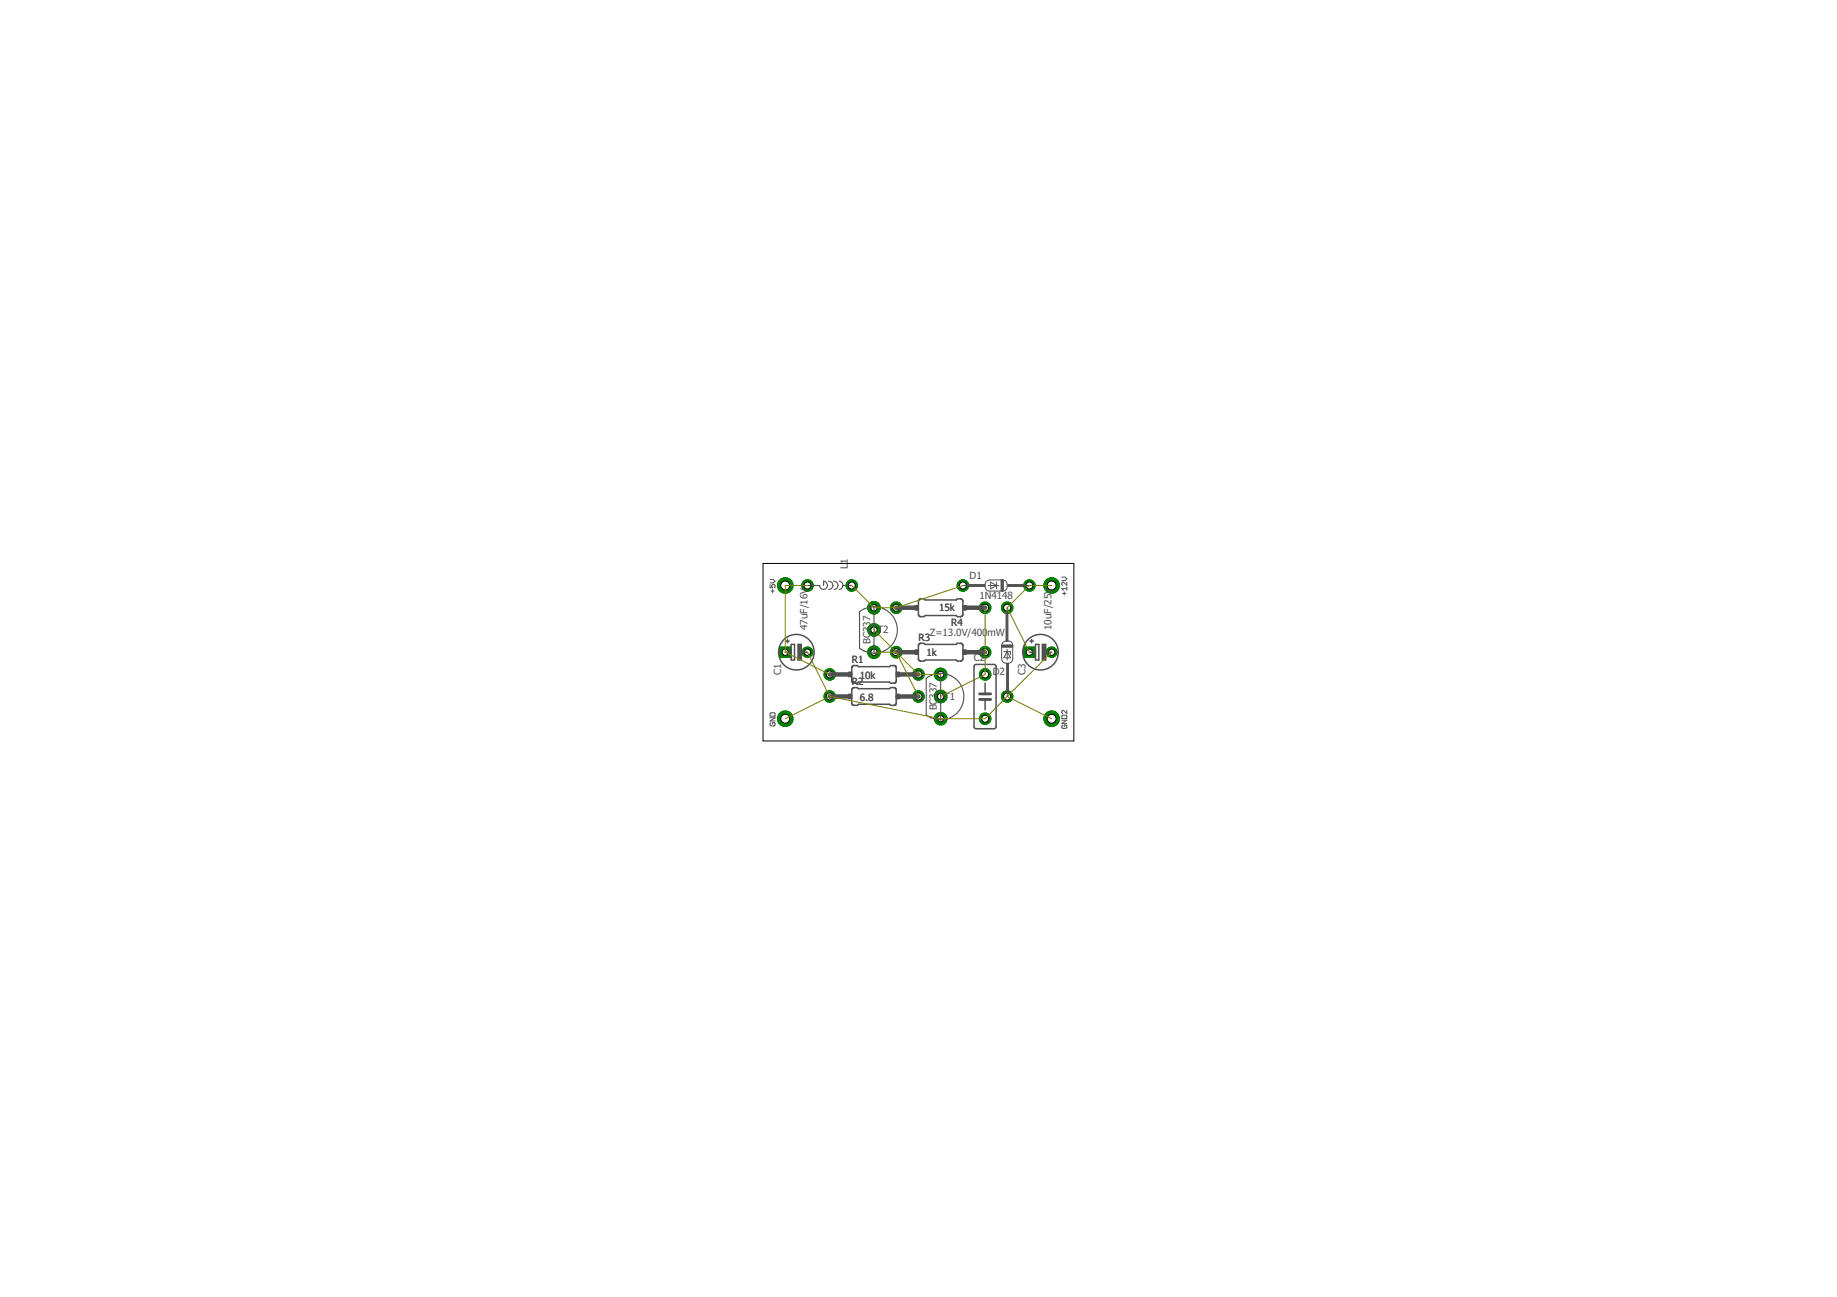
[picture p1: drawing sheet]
<svg xmlns="http://www.w3.org/2000/svg" width="210mm" height="148mm" viewBox="0 0 210 148" stroke-linecap="round" stroke-linejoin="round" font-family="sans-serif">
<defs><g id="words">
<g font-size="1.1" fill="#505050">
<text x="96.9" y="65" transform="rotate(-90 96.9 65)">L1</text>
<text x="92.3" y="72" transform="rotate(-90 92.3 72)">47uF/16V</text>
<text x="107.3" y="69.8">15k</text>
<text x="108.7" y="71.5">R4</text>
<text x="110.8" y="66.1">D1</text>
<text x="111.9" y="68.4">1N4148</text>
<text x="120.2" y="72" transform="rotate(-90 120.2 72)">10uF/25V</text>
<text x="89.3" y="77.1" transform="rotate(-90 89.3 77.1)">C1</text>
<text x="97.3" y="75.7">R1</text>
<text x="98.2" y="77.5">10k</text>
<text x="99.4" y="73.6" transform="rotate(-90 99.4 73.6)">BC337</text>
<text x="100.3" y="72.4">T2</text>
<text x="104.9" y="73.2">R3</text>
<text x="105.9" y="75">1k</text>
<text x="106.2" y="72.6">Z=13.0V/400</text>
<text x="111.3" y="75.5">C2</text>
<text x="112.8" y="72.6">mW</text>
<text x="113.4" y="77.1">D2</text>
<text x="117.2" y="77.1" transform="rotate(-90 117.2 77.1)">C3</text>
<text x="97.3" y="78.3">R2</text>
<text x="98.2" y="80.1">6.8</text>
<text x="107.1" y="81.2" transform="rotate(-90 107.1 81.2)">BC337</text>
<text x="107.9" y="80">T1</text>
</g>
</g></defs>
<circle cx="120.2" cy="66.9" r=".89" fill="#008000" stroke="#008000" stroke-width=".11"/>
<circle cx="120.2" cy="66.9" r=".51" fill="#fff" stroke="#000" stroke-width=".11"/>
<circle cx="89.7" cy="66.9" r=".89" fill="#008000" stroke="#008000" stroke-width=".11"/>
<circle cx="89.7" cy="66.9" r=".51" fill="#fff" stroke="#000" stroke-width=".11"/>
<circle cx="92.3" cy="74.5" r=".61" fill="#008000" stroke="#008000" stroke-width=".11"/>
<circle cx="92.3" cy="74.5" r=".36" fill="#fff" stroke="#000" stroke-width=".11"/>
<path d="M89.1 73.9h1.2v1.2h-1.2z" fill="#008000" stroke="#008000" stroke-width=".11"/>
<circle cx="89.7" cy="74.5" r=".36" fill="#fff" stroke="#000" stroke-width=".11"/>
<circle cx="112.6" cy="77" r=".66" fill="#008000" stroke="#008000" stroke-width=".11"/>
<circle cx="112.6" cy="77" r=".4" fill="#fff" stroke="#000" stroke-width=".11"/>
<circle cx="112.6" cy="82.1" r=".66" fill="#008000" stroke="#008000" stroke-width=".11"/>
<circle cx="112.6" cy="82.1" r=".4" fill="#fff" stroke="#000" stroke-width=".11"/>
<circle cx="120.2" cy="74.5" r=".61" fill="#008000" stroke="#008000" stroke-width=".11"/>
<circle cx="120.2" cy="74.5" r=".36" fill="#fff" stroke="#000" stroke-width=".11"/>
<path d="M117 73.9h1.2v1.2h-1.2z" fill="#008000" stroke="#008000" stroke-width=".11"/>
<circle cx="117.6" cy="74.5" r=".36" fill="#fff" stroke="#000" stroke-width=".11"/>
<circle cx="117.6" cy="66.9" r=".66" fill="#008000" stroke="#008000" stroke-width=".11"/>
<circle cx="117.6" cy="66.9" r=".4" fill="#fff" stroke="#000" stroke-width=".11"/>
<circle cx="110" cy="66.9" r=".66" fill="#008000" stroke="#008000" stroke-width=".11"/>
<circle cx="110" cy="66.9" r=".4" fill="#fff" stroke="#000" stroke-width=".11"/>
<circle cx="115.1" cy="69.4" r=".66" fill="#008000" stroke="#008000" stroke-width=".11"/>
<circle cx="115.1" cy="69.4" r=".4" fill="#fff" stroke="#000" stroke-width=".11"/>
<circle cx="115.1" cy="79.6" r=".66" fill="#008000" stroke="#008000" stroke-width=".11"/>
<circle cx="115.1" cy="79.6" r=".4" fill="#fff" stroke="#000" stroke-width=".11"/>
<circle cx="89.7" cy="82.1" r=".89" fill="#008000" stroke="#008000" stroke-width=".11"/>
<circle cx="89.7" cy="82.1" r=".51" fill="#fff" stroke="#000" stroke-width=".11"/>
<circle cx="120.2" cy="82.1" r=".89" fill="#008000" stroke="#008000" stroke-width=".11"/>
<circle cx="120.2" cy="82.1" r=".51" fill="#fff" stroke="#000" stroke-width=".11"/>
<circle cx="92.3" cy="66.9" r=".66" fill="#008000" stroke="#008000" stroke-width=".11"/>
<circle cx="92.3" cy="66.9" r=".4" fill="#fff" stroke="#000" stroke-width=".11"/>
<circle cx="97.3" cy="66.9" r=".66" fill="#008000" stroke="#008000" stroke-width=".11"/>
<circle cx="97.3" cy="66.9" r=".4" fill="#fff" stroke="#000" stroke-width=".11"/>
<circle cx="94.8" cy="77" r=".66" fill="#008000" stroke="#008000" stroke-width=".11"/>
<circle cx="94.8" cy="77" r=".4" fill="#fff" stroke="#000" stroke-width=".11"/>
<circle cx="104.9" cy="77" r=".66" fill="#008000" stroke="#008000" stroke-width=".11"/>
<circle cx="104.9" cy="77" r=".4" fill="#fff" stroke="#000" stroke-width=".11"/>
<circle cx="94.8" cy="79.6" r=".66" fill="#008000" stroke="#008000" stroke-width=".11"/>
<circle cx="94.8" cy="79.6" r=".4" fill="#fff" stroke="#000" stroke-width=".11"/>
<circle cx="104.9" cy="79.6" r=".66" fill="#008000" stroke="#008000" stroke-width=".11"/>
<circle cx="104.9" cy="79.6" r=".4" fill="#fff" stroke="#000" stroke-width=".11"/>
<circle cx="102.4" cy="74.5" r=".66" fill="#008000" stroke="#008000" stroke-width=".11"/>
<circle cx="102.4" cy="74.5" r=".4" fill="#fff" stroke="#000" stroke-width=".11"/>
<circle cx="112.6" cy="74.5" r=".66" fill="#008000" stroke="#008000" stroke-width=".11"/>
<circle cx="112.6" cy="74.5" r=".4" fill="#fff" stroke="#000" stroke-width=".11"/>
<circle cx="112.6" cy="69.4" r=".66" fill="#008000" stroke="#008000" stroke-width=".11"/>
<circle cx="112.6" cy="69.4" r=".4" fill="#fff" stroke="#000" stroke-width=".11"/>
<circle cx="102.4" cy="69.4" r=".66" fill="#008000" stroke="#008000" stroke-width=".11"/>
<circle cx="102.4" cy="69.4" r=".4" fill="#fff" stroke="#000" stroke-width=".11"/>
<circle cx="107.5" cy="77" r=".72" fill="#008000" stroke="#008000" stroke-width=".11"/>
<circle cx="107.5" cy="77" r=".36" fill="#fff" stroke="#000" stroke-width=".11"/>
<circle cx="107.5" cy="82.1" r=".72" fill="#008000" stroke="#008000" stroke-width=".11"/>
<circle cx="107.5" cy="82.1" r=".36" fill="#fff" stroke="#000" stroke-width=".11"/>
<circle cx="107.5" cy="79.6" r=".72" fill="#008000" stroke="#008000" stroke-width=".11"/>
<circle cx="107.5" cy="79.6" r=".36" fill="#fff" stroke="#000" stroke-width=".11"/>
<circle cx="99.9" cy="69.4" r=".72" fill="#008000" stroke="#008000" stroke-width=".11"/>
<circle cx="99.9" cy="69.4" r=".36" fill="#fff" stroke="#000" stroke-width=".11"/>
<circle cx="99.9" cy="74.5" r=".72" fill="#008000" stroke="#008000" stroke-width=".11"/>
<circle cx="99.9" cy="74.5" r=".36" fill="#fff" stroke="#000" stroke-width=".11"/>
<circle cx="99.9" cy="72" r=".72" fill="#008000" stroke="#008000" stroke-width=".11"/>
<circle cx="99.9" cy="72" r=".36" fill="#fff" stroke="#000" stroke-width=".11"/>
<circle cx="120.2" cy="66.9" r=".89" fill="#008000" stroke="#008000" stroke-width=".11"/>
<circle cx="120.2" cy="66.9" r=".51" fill="#fff" stroke="#000" stroke-width=".11"/>
<circle cx="89.7" cy="66.9" r=".89" fill="#008000" stroke="#008000" stroke-width=".11"/>
<circle cx="89.7" cy="66.9" r=".51" fill="#fff" stroke="#000" stroke-width=".11"/>
<circle cx="92.3" cy="74.5" r=".61" fill="#008000" stroke="#008000" stroke-width=".11"/>
<circle cx="92.3" cy="74.5" r=".36" fill="#fff" stroke="#000" stroke-width=".11"/>
<path d="M89.1 73.9h1.2v1.2h-1.2z" fill="#008000" stroke="#008000" stroke-width=".11"/>
<circle cx="89.7" cy="74.5" r=".36" fill="#fff" stroke="#000" stroke-width=".11"/>
<circle cx="112.6" cy="77" r=".66" fill="#008000" stroke="#008000" stroke-width=".11"/>
<circle cx="112.6" cy="77" r=".4" fill="#fff" stroke="#000" stroke-width=".11"/>
<circle cx="112.6" cy="82.1" r=".66" fill="#008000" stroke="#008000" stroke-width=".11"/>
<circle cx="112.6" cy="82.1" r=".4" fill="#fff" stroke="#000" stroke-width=".11"/>
<circle cx="120.2" cy="74.5" r=".61" fill="#008000" stroke="#008000" stroke-width=".11"/>
<circle cx="120.2" cy="74.5" r=".36" fill="#fff" stroke="#000" stroke-width=".11"/>
<path d="M117 73.9h1.2v1.2h-1.2z" fill="#008000" stroke="#008000" stroke-width=".11"/>
<circle cx="117.6" cy="74.5" r=".36" fill="#fff" stroke="#000" stroke-width=".11"/>
<circle cx="117.6" cy="66.9" r=".66" fill="#008000" stroke="#008000" stroke-width=".11"/>
<circle cx="117.6" cy="66.9" r=".4" fill="#fff" stroke="#000" stroke-width=".11"/>
<circle cx="110" cy="66.9" r=".66" fill="#008000" stroke="#008000" stroke-width=".11"/>
<circle cx="110" cy="66.9" r=".4" fill="#fff" stroke="#000" stroke-width=".11"/>
<circle cx="115.1" cy="69.4" r=".66" fill="#008000" stroke="#008000" stroke-width=".11"/>
<circle cx="115.1" cy="69.4" r=".4" fill="#fff" stroke="#000" stroke-width=".11"/>
<circle cx="115.1" cy="79.6" r=".66" fill="#008000" stroke="#008000" stroke-width=".11"/>
<circle cx="115.1" cy="79.6" r=".4" fill="#fff" stroke="#000" stroke-width=".11"/>
<circle cx="89.7" cy="82.1" r=".89" fill="#008000" stroke="#008000" stroke-width=".11"/>
<circle cx="89.7" cy="82.1" r=".51" fill="#fff" stroke="#000" stroke-width=".11"/>
<circle cx="120.2" cy="82.1" r=".89" fill="#008000" stroke="#008000" stroke-width=".11"/>
<circle cx="120.2" cy="82.1" r=".51" fill="#fff" stroke="#000" stroke-width=".11"/>
<circle cx="92.3" cy="66.9" r=".66" fill="#008000" stroke="#008000" stroke-width=".11"/>
<circle cx="92.3" cy="66.9" r=".4" fill="#fff" stroke="#000" stroke-width=".11"/>
<circle cx="97.3" cy="66.9" r=".66" fill="#008000" stroke="#008000" stroke-width=".11"/>
<circle cx="97.3" cy="66.9" r=".4" fill="#fff" stroke="#000" stroke-width=".11"/>
<circle cx="94.8" cy="77" r=".66" fill="#008000" stroke="#008000" stroke-width=".11"/>
<circle cx="94.8" cy="77" r=".4" fill="#fff" stroke="#000" stroke-width=".11"/>
<circle cx="104.9" cy="77" r=".66" fill="#008000" stroke="#008000" stroke-width=".11"/>
<circle cx="104.9" cy="77" r=".4" fill="#fff" stroke="#000" stroke-width=".11"/>
<circle cx="94.8" cy="79.6" r=".66" fill="#008000" stroke="#008000" stroke-width=".11"/>
<circle cx="94.8" cy="79.6" r=".4" fill="#fff" stroke="#000" stroke-width=".11"/>
<circle cx="104.9" cy="79.6" r=".66" fill="#008000" stroke="#008000" stroke-width=".11"/>
<circle cx="104.9" cy="79.6" r=".4" fill="#fff" stroke="#000" stroke-width=".11"/>
<circle cx="102.4" cy="74.5" r=".66" fill="#008000" stroke="#008000" stroke-width=".11"/>
<circle cx="102.4" cy="74.5" r=".4" fill="#fff" stroke="#000" stroke-width=".11"/>
<circle cx="112.6" cy="74.5" r=".66" fill="#008000" stroke="#008000" stroke-width=".11"/>
<circle cx="112.6" cy="74.5" r=".4" fill="#fff" stroke="#000" stroke-width=".11"/>
<circle cx="112.6" cy="69.4" r=".66" fill="#008000" stroke="#008000" stroke-width=".11"/>
<circle cx="112.6" cy="69.4" r=".4" fill="#fff" stroke="#000" stroke-width=".11"/>
<circle cx="102.4" cy="69.4" r=".66" fill="#008000" stroke="#008000" stroke-width=".11"/>
<circle cx="102.4" cy="69.4" r=".4" fill="#fff" stroke="#000" stroke-width=".11"/>
<circle cx="107.5" cy="77" r=".72" fill="#008000" stroke="#008000" stroke-width=".11"/>
<circle cx="107.5" cy="77" r=".36" fill="#fff" stroke="#000" stroke-width=".11"/>
<circle cx="107.5" cy="82.1" r=".72" fill="#008000" stroke="#008000" stroke-width=".11"/>
<circle cx="107.5" cy="82.1" r=".36" fill="#fff" stroke="#000" stroke-width=".11"/>
<circle cx="107.5" cy="79.6" r=".72" fill="#008000" stroke="#008000" stroke-width=".11"/>
<circle cx="107.5" cy="79.6" r=".36" fill="#fff" stroke="#000" stroke-width=".11"/>
<circle cx="99.9" cy="69.4" r=".72" fill="#008000" stroke="#008000" stroke-width=".11"/>
<circle cx="99.9" cy="69.4" r=".36" fill="#fff" stroke="#000" stroke-width=".11"/>
<circle cx="99.9" cy="74.5" r=".72" fill="#008000" stroke="#008000" stroke-width=".11"/>
<circle cx="99.9" cy="74.5" r=".36" fill="#fff" stroke="#000" stroke-width=".11"/>
<circle cx="99.9" cy="72" r=".72" fill="#008000" stroke="#008000" stroke-width=".11"/>
<circle cx="99.9" cy="72" r=".36" fill="#fff" stroke="#000" stroke-width=".11"/>
<g fill="none" stroke="#505050" stroke-width=".11">
<path d="M88 66.8v.3h.3l-.1-.1 .1-.2 .3 .1v.2h-.1M88 66.2h.4l.2 .2-.2 .2h-.4M88.1 67.5h.4M88.3 67.3v.4M112.6 66.5l.5-.2h1.5a.65 .65 0 0 1 .5 .6 .65 .65 0 0 1-.5 .6h-1.5a.66 .66 0 0 1-.5-1zM112.9 66.9h1.2M113.2 66.5l.7 .4-.7 .4zM113.9 66.5v.8M114.7 73.3a.66 .66 0 0 1 1 .4v1.6a.65 .65 0 0 1-.6 .5 .65 .65 0 0 1-.7-.5v-1.6zM114.7 74.4h.8v.4M115.1 74.2v1.2M115.1 74.4l.4 .7h-.8z"/>
<path d="M121.3 65.9h.4l.2 .2-.2 .2h-.4M121.4 67.8h.4M121.6 67.6v.4M121.9 67.2h-.6l.2 .2M121.9 66.5v.4l-.4-.4-.2 .1v.2l.1 .1M121.9 67.1v.3M88 82h.6l-.6 .4h.6M88.1 82.5l-.1 .2v.1l.1 .1h.4l.1-.1v-.1l-.1-.2h-.2v.2M88.1 81.4h.4l.1 .1v.3h-.6v-.3zM121.3 81.8l.1-.1h.4l.1 .1v.3h-.6zM121.3 82.3h.6l-.6 .3h.6M121.4 82.8l-.1 .1v.2l.1 .1h.4l.1-.1v-.2l-.1-.1h-.2v.2"/>
<path d="M121.9 81.2v.3l-.4-.3h-.2v.2l.1 .1"/>
</g>
<g fill="none" stroke="#505050" stroke-width=".17">
<path d="M89.7 74.5h.7M89.8 73.2h.4M90 73v.4M90.4 73.6h.4v1.8h-.4zM91.2 73.6h.4v1.8h-.4zM91.6 74.5h.7M97.4 76.1l.6-.1 .1 .2h3.5a.65 .65 0 0 1 .7-.1l.1 .2-.1 1.7a.65 .65 0 0 1-.7-.1h-3.5l-.1 .1h-.5l-.2-.2v-1.5zM97.4 78.6l.6-.1 .1 .2h3.5l.2-.2 .5 .1 .1 .2-.1 1.7a.65 .65 0 0 1-.7 0h-3.5l-.1 .1h-.5l-.2-.3v-1.5zM105 73.6l.6-.1 .1 .1h3.6l.1-.1h.5l.1 .2v1.7l-.2 .1h-.4l-.1-.1h-3.6l-.1 .1h-.5l-.2-.2v-1.6zM105 68.5l.6-.1 .1 .1h3.6l.1-.1h.5l.1 .3v1.6l-.2 .1h-.4l-.1-.1h-3.6l-.1 .1h-.5l-.2-.2v-1.5zM111.4 76l2.2-.1 .2 .2v7l-.1 .1h-2.2l-.2-.1v-6.9zM112.6 78v1.3"/>
<path d="M112.6 79.9v1.2M117.6 74.5h.7M117.7 73.2h.4M117.9 73v.4M118.3 73.6h.4v1.8h-.4zM119.1 73.6h.4v1.8h-.4zM119.5 74.5h.7"/>
<circle cx="91" cy="74.5" r="2.03"/>
<circle cx="118.9" cy="74.5" r="2.03"/>
</g>
<g fill="#505050" stroke="#505050" stroke-width=".11">
<path d="M91.2 73.7h.3v1.6h-.3z"/>
<path d="M119.1 73.7h.3v1.6h-.3z"/>
<path d="M110.7 66.8h1.8v.2h-1.8z"/>
<path d="M114.4 66.3h.2v1.2h-.2z"/>
<path d="M115.1 66.8h1.9v.2h-1.9z"/>
<path d="M114.4 73.7h1.3v.2h-1.3z"/>
<path d="M115 75.8h.2v3.4h-.2z"/>
<path d="M115 69.8h.2v3.4h-.2z"/>
<path d="M102.4 76.8h.4v.5h-.4z"/>
<path d="M96.9 76.8h.4v.5h-.4z"/>
<path d="M102.4 79.3h.4v.5h-.4z"/>
<path d="M96.9 79.3h.4v.5h-.4z"/>
<path d="M110 74.3h.4v.5h-.4z"/>
<path d="M104.6 74.3h.3v.5h-.3z"/>
<path d="M104.6 69.2h.3v.5h-.3z"/>
<path d="M110 69.2h.4v.5h-.4z"/>
</g>
<path d="M111.9 79.3h1.3M111.9 79.9h1.3" fill="none" stroke="#505050" stroke-width=".32"/>
<g fill="none" stroke="#505050" stroke-width=".13">
<path d="M92.3 66.9h1.4a.46 .46 0 0 0 .5 .4 .46 .46 0 0 0 .4-.5 .46 .46 0 0 0-.5-.4v.5M94.7 66.4a.48 .48 0 0 1 .5 .5 .48 .48 0 0 1-.5 .4M95.2 66.4a.48 .48 0 0 1 .5 .4 .48 .48 0 0 1-.4 .5M95.9 66.4h.1a.45 .45 0 0 1 .3 .5M96.3 66.9a.43 .43 0 0 1-.4 .4M96.3 66.9h1M98.7 74.4l1.2 .2M99.9 69.3a2.67 2.67 0 0 1 2.6 2.7 2.67 2.67 0 0 1-2.6 2.6M99.9 69.3h-.4a2.65 2.65 0 0 0-1.3 .6v4.2l.6 .3M99.9 69.3v5.3M107.5 76.9a2.66 2.66 0 0 1 2.6 2.7 2.66 2.66 0 0 1-2.6 2.6M107.5 76.9a2.59 2.59 0 0 0-1.7 .6v4.2a2.45 2.45 0 0 0 1.7 .5"/>
<path d="M107.5 76.9v5.3M110 66.9h.7M115.1 69.4v.9M115.1 78.7v.9M117 66.9h.6"/>
</g>
<path d="M94.8 77h2.1M94.8 79.6h2.1M102.4 74.5h2.2M102.4 69.4h2.2M102.8 77h2.1M102.8 79.6h2.1M110.4 74.5h2.2M110.4 69.4h2.2" fill="none" stroke="#505050" stroke-width=".51"/>
<path d="M92.3 66.9h-2.6v7.6l5.1 2.5M92.3 74.5l2.5 5.1M94.8 79.6l12.7 2.5h5.1l2.5-2.5M94.8 79.6l-5.1 2.5M97.3 66.9l2.6 2.5h2.5l7.6-2.5M99.9 72l5 5h2.6M99.9 74.5h2.5l2.5 5.1M112.6 69.4v7.6l-5.1 2.6M115.1 79.6l5.1 2.5M120.2 66.9h-2.6l-2.5 2.5 2.5 5.1M120.2 74.5l-5.1 5.1" fill="none" stroke="#808000" stroke-width=".11"/>
<path d="M87.2 64.4h35.5v20.2h-35.5z" fill="none" stroke="#000" stroke-width=".11"/>
<use href="#words"/>
</svg>
